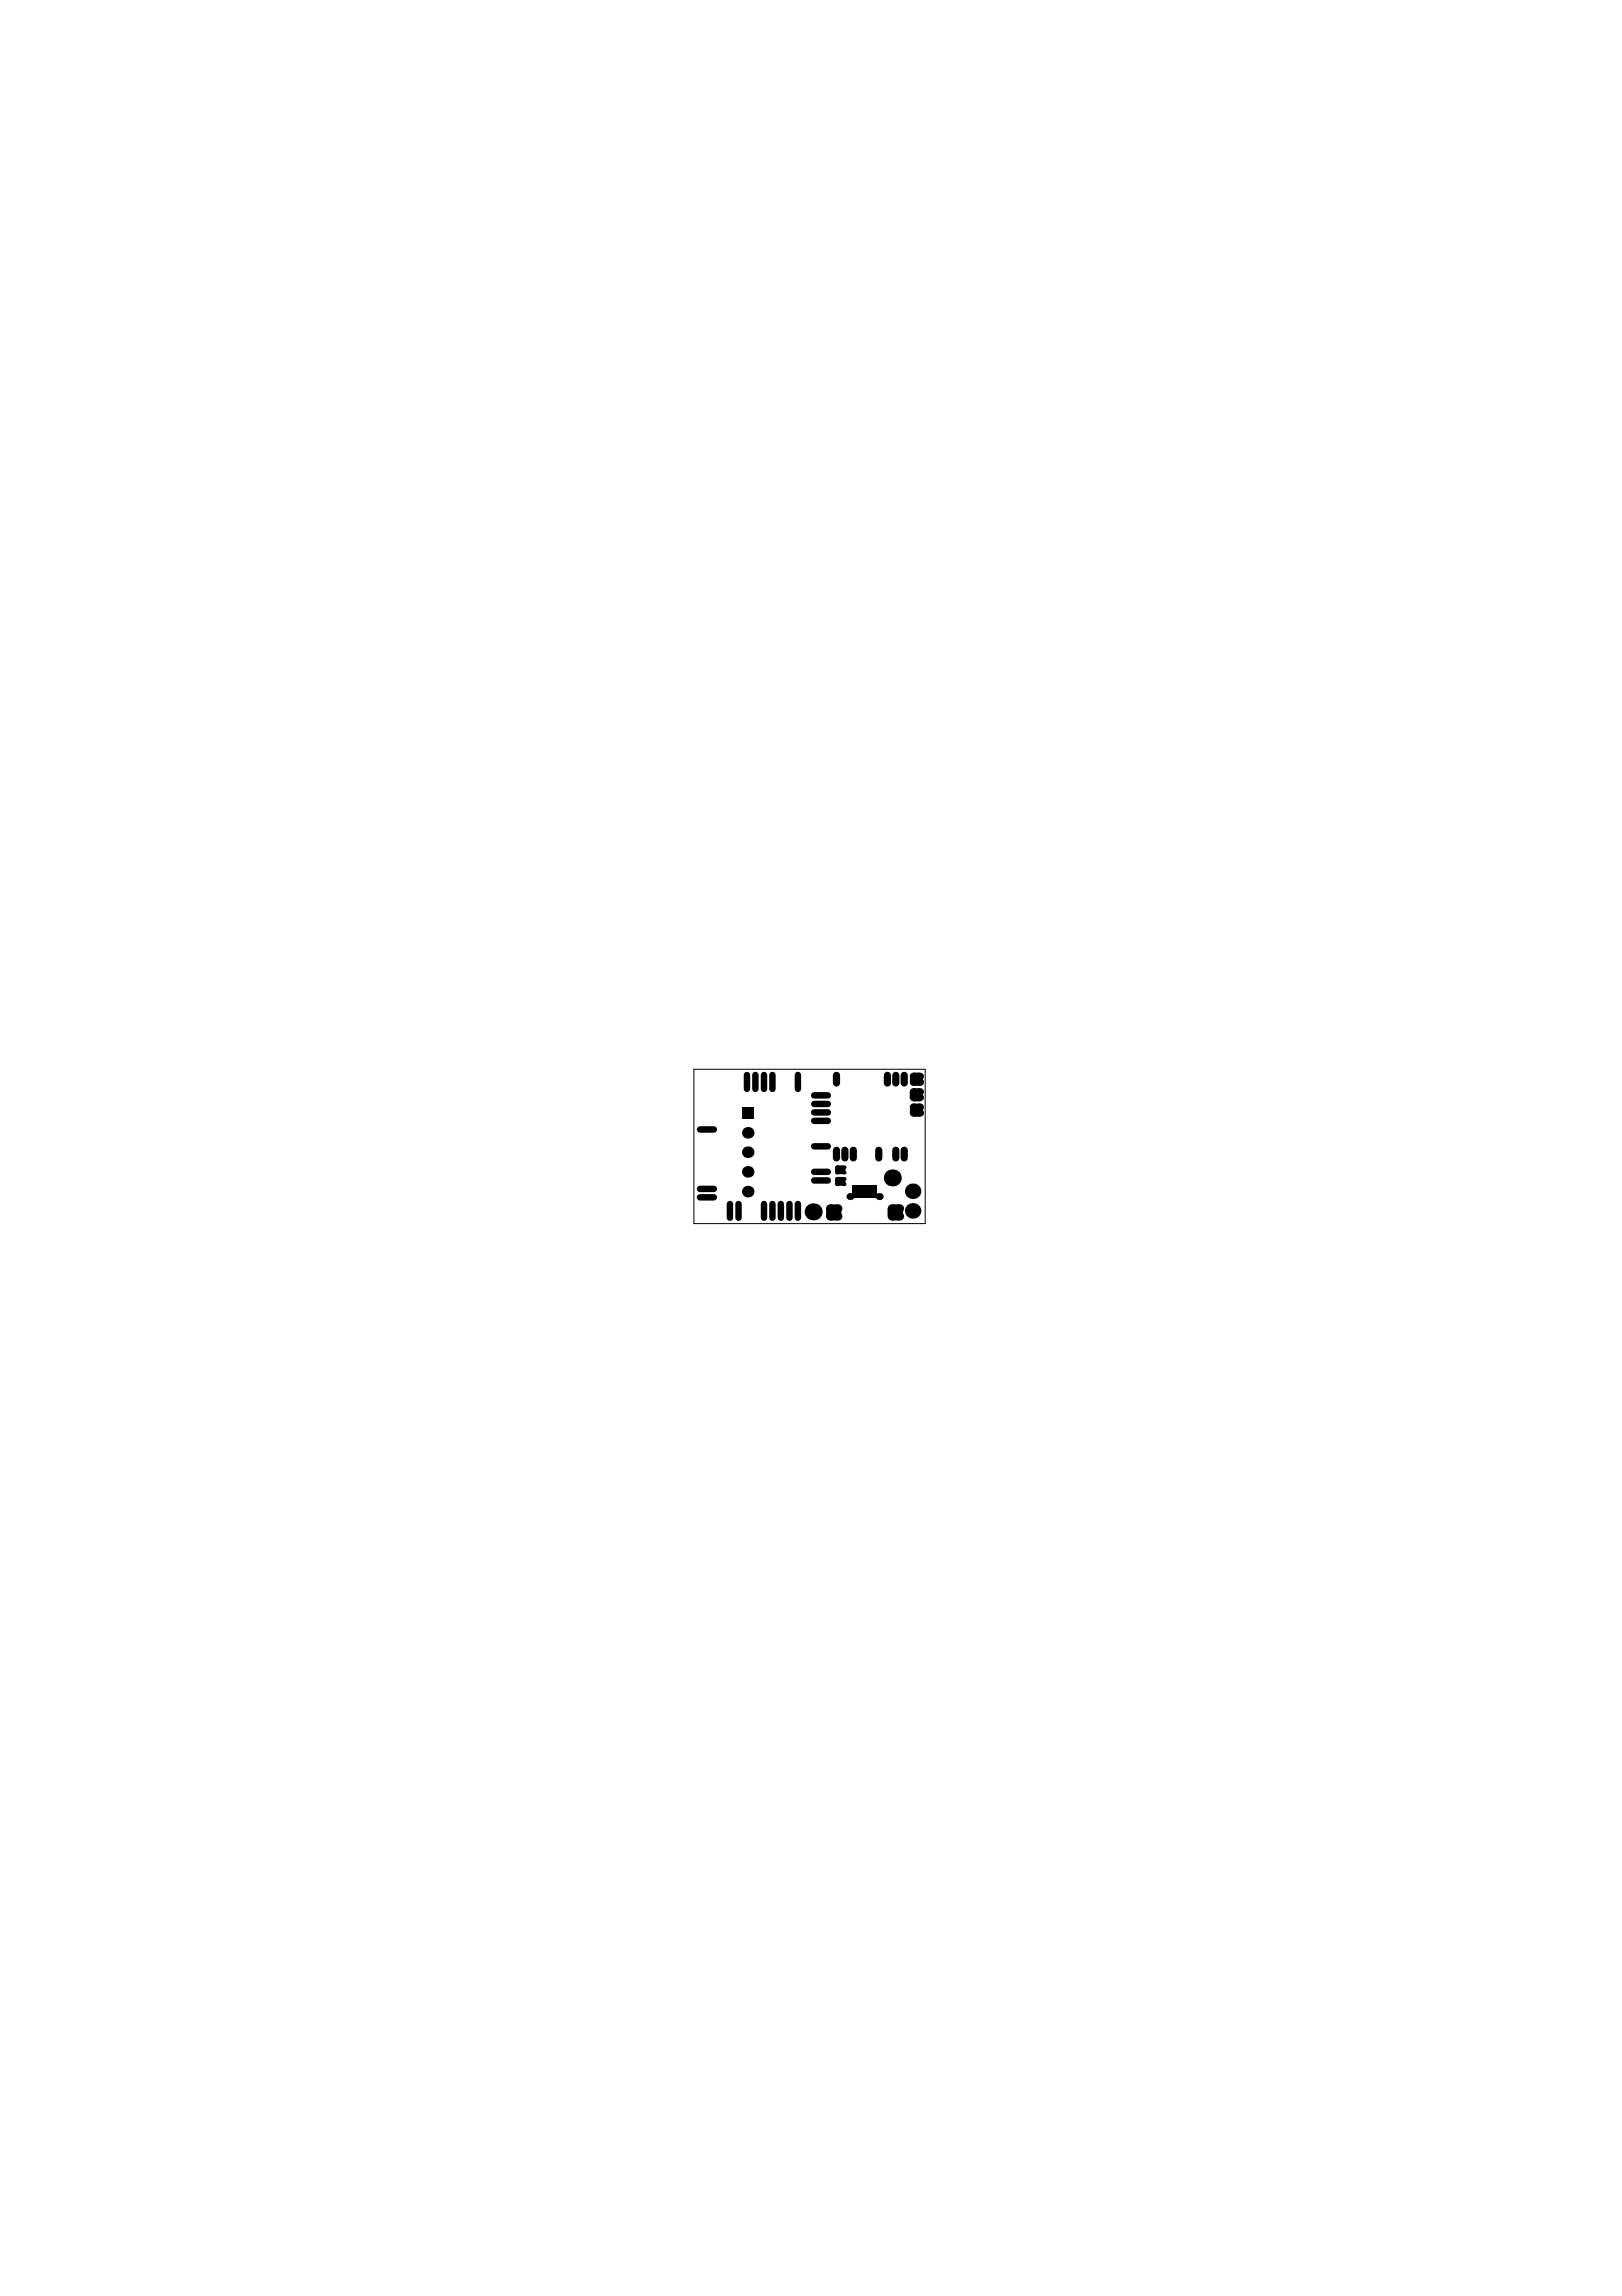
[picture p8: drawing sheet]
<svg xmlns="http://www.w3.org/2000/svg" width="210mm" height="297mm" viewBox="0 0 210 297" stroke-linecap="round" stroke-linejoin="round" font-family="sans-serif">
<path d="M89.8 138.3h29.9v20h-29.9z" fill="none" stroke="#000" stroke-width=".13"/>
<g fill="#000">
<circle cx="118.2" cy="139.2" r=".48"/>
<circle cx="119" cy="139.2" r=".48"/>
<circle cx="96.8" cy="146.6" r=".75"/>
<circle cx="96.8" cy="154.2" r=".75"/>
<circle cx="96.8" cy="149.1" r=".75"/>
<circle cx="96.8" cy="151.6" r=".75"/>
<circle cx="105.2" cy="156.8" r="1.1"/>
<circle cx="107.4" cy="156.3" r=".55"/>
<circle cx="107.4" cy="157.4" r=".55"/>
<circle cx="108.3" cy="153.2" r=".24"/>
<circle cx="108.3" cy="151.7" r=".24"/>
<circle cx="108.3" cy="151" r=".24"/>
<circle cx="108.3" cy="152.5" r=".24"/>
<circle cx="108.3" cy="156.3" r=".55"/>
<circle cx="108.3" cy="157.4" r=".55"/>
<circle cx="109.2" cy="151.7" r=".24"/>
<circle cx="109.2" cy="152.5" r=".24"/>
<circle cx="109.2" cy="151" r=".24"/>
<circle cx="109.2" cy="153.2" r=".24"/>
<circle cx="110" cy="154.8" r=".46"/>
<circle cx="113.8" cy="154.8" r=".46"/>
<circle cx="115.4" cy="156.3" r=".55"/>
<circle cx="115.4" cy="157.4" r=".55"/>
<circle cx="115.5" cy="152.4" r="1.1"/>
<circle cx="116.3" cy="157.4" r=".55"/>
<circle cx="116.3" cy="156.3" r=".55"/>
<circle cx="118.1" cy="156.7" r="1"/>
<circle cx="118.1" cy="154.1" r="1"/>
<circle cx="118.2" cy="140" r=".48"/>
<circle cx="118.2" cy="144" r=".48"/>
<circle cx="118.2" cy="141.3" r=".48"/>
<circle cx="118.2" cy="143.2" r=".48"/>
<circle cx="118.2" cy="142" r=".48"/>
<circle cx="119" cy="143.2" r=".48"/>
<circle cx="119" cy="144" r=".48"/>
<circle cx="119" cy="141.3" r=".48"/>
<circle cx="119" cy="140" r=".48"/>
<circle cx="119" cy="142" r=".48"/>
</g>
<g fill="#000">
<path d="M118.2 138.8h.8l.5 .4v.8l-.5 .5h-.8l-.4-.5v-.8z" fill-rule="evenodd"/>
<path d="M96 143.3h1.5v1.5h-1.5z" fill-rule="evenodd"/>
<path d="M108.3 150.8h.9l.2 .2v.7l-.2 .2h-.9l-.2-.2v-.7z" fill-rule="evenodd"/>
<path d="M108.3 152.3h.9l.2 .2v.7l-.2 .2h-.9l-.2-.2v-.7z" fill-rule="evenodd"/>
<path d="M107.4 155.8h.9l.6 .5v1.1l-.6 .5h-.9l-.5-.5v-1.1z" fill-rule="evenodd"/>
<path d="M110.3 153.4h.6v1.6h-.6z" fill-rule="evenodd"/>
<path d="M110.9 153.4h.6v1.6h-.6z" fill-rule="evenodd"/>
<path d="M111.6 153.4h.6v1.6h-.6z" fill-rule="evenodd"/>
<path d="M112.2 153.4h.6v1.6h-.6z" fill-rule="evenodd"/>
<path d="M112.9 153.4h.6v1.6h-.6z" fill-rule="evenodd"/>
<path d="M114.9 156.3l.5-.5h.9l.6 .5v1.1l-.6 .5h-.9l-.5-.5z" fill-rule="evenodd"/>
<path d="M118.2 140.8h.8l.4 .5v.7l-.4 .5h-.8l-.5-.5v-.7z" fill-rule="evenodd"/>
<path d="M118.2 142.8h.8l.5 .4v.8l-.5 .5h-.8l-.4-.5v-.8z" fill-rule="evenodd"/>
</g>
<g fill="none" stroke="#000" stroke-width=".84">
<path d="M96.7 139.1v1.8M97.8 139.1v1.8M98.9 139.1v1.8M100 139.1v1.8M103.3 139.1v1.8M90.6 153.8h1.8M90.6 146.1h1.8M90.6 154.9h1.8M94.5 155.8v1.7M95.6 155.8v1.7M98.9 155.8v1.7M100 155.8v1.7"/>
<path d="M101 155.8v1.7M102.2 155.8v1.7M103.3 155.8v1.7M105.4 152.7h1.7M105.4 148.3h1.7M105.4 143.9h1.7M105.4 141.7h1.7M105.4 151.6h1.7M105.4 145h1.7M105.4 142.8h1.7"/>
</g>
<path d="M108.2 139.1v1M114.8 139.1v1M115.9 139.1v1M117 139.1v1M108.2 148.8v1M109.3 148.8v1M110.4 148.8v1M113.7 148.8v1M115.9 148.8v1M117 148.8v1" fill="none" stroke="#000" stroke-width=".94"/>
</svg>
